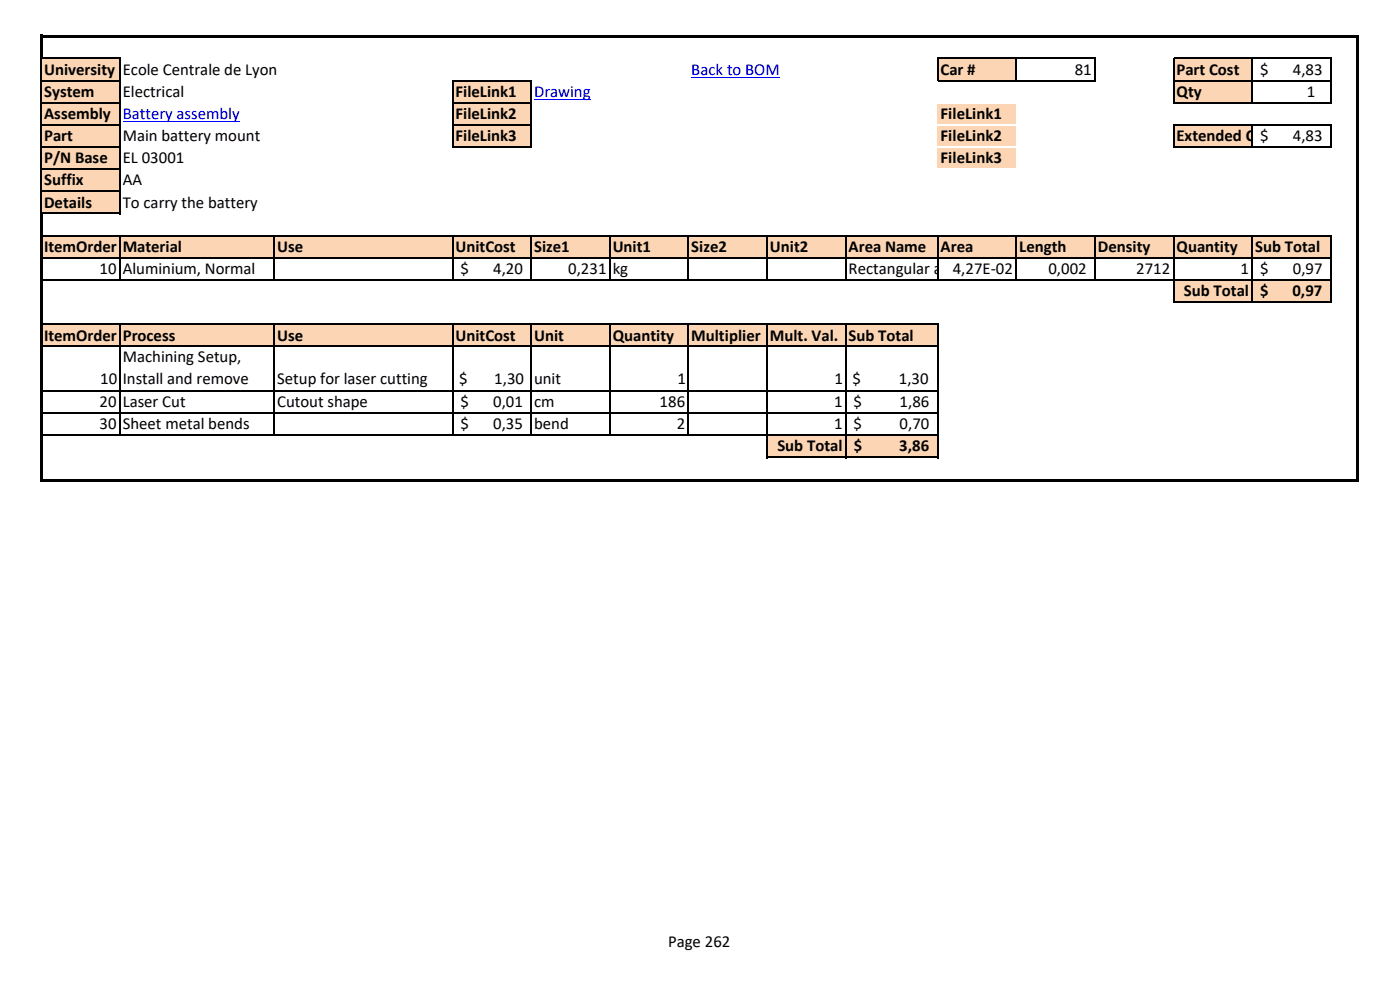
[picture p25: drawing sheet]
<svg xmlns="http://www.w3.org/2000/svg" width="297mm" height="210mm" viewBox="0 0 297 210" stroke-linecap="round" stroke-linejoin="round" font-family="sans-serif">
<defs><g id="words">
<g font-size="3.6">
<text x="9.4" y="15.8">University</text>
<text x="26" y="15.8">Ecole Centrale de Lyon</text>
<text x="199.5" y="15.8">Car #</text>
<text x="228" y="15.8">81</text>
<text x="249.6" y="15.8">Part Cost</text>
<text x="267.3" y="15.8">$</text>
<text x="274.3" y="15.8">4,83</text>
<text x="9.4" y="20.5">System</text>
<text x="26" y="20.5">Electrical</text>
<text x="96.6" y="20.5">FileLink1</text>
<text x="249.6" y="20.5">Qty</text>
<text x="277.2" y="20.5">1</text>
<text x="9.4" y="25.2">Assembly</text>
<text x="9.4" y="29.9">Part</text>
<text x="26" y="29.9">Main battery mount</text>
<text x="96.6" y="25.2">FileLink2</text>
<text x="96.6" y="29.9">FileLink3</text>
<text x="199.5" y="25.2">FileLink1</text>
<text x="199.5" y="29.9">FileLink2</text>
<text x="249.6" y="29.9">Extended Cost</text>
<text x="267.3" y="29.9">$</text>
<text x="274.3" y="29.9">4,83</text>
<text x="9.4" y="34.6">P/N Base</text>
<text x="26" y="34.6">EL 03001</text>
<text x="199.5" y="34.6">FileLink3</text>
<text x="9.4" y="39.3">Suffix</text>
<text x="26" y="39.3">AA</text>
<text x="9.4" y="44">Details</text>
<text x="26" y="44">To carry the battery</text>
<text x="9.4" y="53.4">ItemOrder</text>
<text x="26" y="53.4">Material</text>
<text x="58.8" y="53.4">Use</text>
<text x="96.6" y="53.4">UnitCost</text>
<text x="113.3" y="53.4">Size1</text>
<text x="130" y="53.4">Unit1</text>
<text x="146.7" y="53.4">Size2</text>
<text x="163.3" y="53.4">Unit2</text>
<text x="180" y="53.4">Area Name</text>
<text x="199.5" y="53.4">Area</text>
<text x="216.2" y="53.4">Length</text>
<text x="232.9" y="53.4">Density</text>
<text x="249.6" y="53.4">Quantity</text>
<text x="266.3" y="53.4">Sub Total</text>
<text x="21.1" y="58.1">10</text>
<text x="26" y="58.1">Aluminium, Normal</text>
<text x="97.7" y="58.1">$</text>
<text x="104.6" y="58.1">4,20</text>
<text x="120.5" y="58.1">0,231</text>
<text x="130" y="58.1">kg</text>
<text x="180" y="58.1">Rectangular area, 265x161mm</text>
<text x="202.1" y="58.1">4,27E-02</text>
<text x="222.4" y="58.1">0,002</text>
<text x="241" y="58.1">2712</text>
<text x="263.2" y="58.1">1</text>
<text x="267.3" y="58.1">$</text>
<text x="274.3" y="58.1">0,97</text>
<text x="251.2" y="62.8">Sub Total</text>
<text x="267.4" y="62.8">$</text>
<text x="274.2" y="62.8">0,97</text>
<text x="9.4" y="72.2">ItemOrder</text>
<text x="26" y="72.2">Process</text>
<text x="26" y="76.9">Machining Setup,</text>
<text x="58.8" y="72.2">Use</text>
<text x="96.6" y="72.2">UnitCost</text>
<text x="113.3" y="72.2">Unit</text>
<text x="130" y="72.2">Quantity</text>
<text x="146.7" y="72.2">Multiplier</text>
<text x="163.3" y="72.2">Mult. Val.</text>
<text x="180" y="72.2">Sub Total</text>
<text x="21.3" y="81.6">10</text>
<text x="26" y="81.6">Install and remove</text>
<text x="58.8" y="81.6">Setup for laser cutting</text>
<text x="97.4" y="81.6">$</text>
<text x="104.9" y="81.6">1,30</text>
<text x="113.3" y="81.6">unit</text>
<text x="143.7" y="81.6">1</text>
<text x="177.1" y="81.6">1</text>
<text x="180.8" y="81.6">$</text>
<text x="190.7" y="81.6">1,30</text>
<text x="21.1" y="86.4">20</text>
<text x="26" y="86.3">Laser Cut</text>
<text x="58.8" y="86.4">Cutout shape</text>
<text x="97.7" y="86.4">$</text>
<text x="104.6" y="86.4">0,01</text>
<text x="113.3" y="86.4">cm</text>
<text x="139.9" y="86.4">186</text>
<text x="176.9" y="86.4">1</text>
<text x="181.1" y="86.4">$</text>
<text x="190.9" y="86.4">1,86</text>
<text x="21.1" y="91.1">30</text>
<text x="26" y="90.9">Sheet metal bends</text>
<text x="97.7" y="91.1">$</text>
<text x="104.6" y="91.1">0,35</text>
<text x="113.3" y="90.9">bend</text>
<text x="143.6" y="91.1">2</text>
<text x="164.9" y="95.8">Sub Total</text>
<text x="176.9" y="91.1">1</text>
<text x="181.1" y="91.1">$</text>
<text x="181.1" y="95.8">$</text>
<text x="190.8" y="95.8">3,86</text>
<text x="190.9" y="91.1">0,70</text>
<text x="141.7" y="200.9">Page 262</text>
</g>
<g font-size="3.6" fill="#00f">
<text x="146.7" y="15.8">Back to BOM</text>
<text x="113.3" y="20.5">Drawing</text>
<text x="26" y="25.2">Battery assembly</text>
</g>
</g></defs>
<g fill="#fcd5b4">
<path d="M8.8 12.4h16.6v4.7h-16.6z" fill-rule="evenodd"/>
<path d="M198.9 12.4h16.7v4.7h-16.7z" fill-rule="evenodd"/>
<path d="M249 12.4h16.7v4.7h-16.7z" fill-rule="evenodd"/>
<path d="M8.8 17.1h16.6v4.7h-16.6z" fill-rule="evenodd"/>
<path d="M96 17.1h16.7v4.7h-16.7z" fill-rule="evenodd"/>
<path d="M249 17.1h16.7v4.7h-16.7z" fill-rule="evenodd"/>
<path d="M8.8 21.8h16.6v9.4h-16.6z" fill-rule="evenodd"/>
<path d="M96 21.8h16.7v9.4h-16.7z" fill-rule="evenodd"/>
<path d="M198.9 21.8h16.7v9.4h-16.7z" fill-rule="evenodd"/>
<path d="M249 26.5h16.7v4.7h-16.7z" fill-rule="evenodd"/>
<path d="M8.8 31.2h16.6v4.7h-16.6z" fill-rule="evenodd"/>
<path d="M198.9 31.2h16.7v4.7h-16.7z" fill-rule="evenodd"/>
<path d="M8.8 35.9h16.6v9.4h-16.6z" fill-rule="evenodd"/>
<path d="M8.8 50h273.6v4.7h-273.6z" fill-rule="evenodd"/>
<path d="M249 59.4h33.4v4.7h-33.4z" fill-rule="evenodd"/>
<path d="M8.8 68.8h190.1v4.7h-190.1z" fill-rule="evenodd"/>
</g>
<path d="M179.4 73.5h19.5v9.4h-19.5z" fill-rule="evenodd" fill="#fff"/>
<path d="M162.7 92.3h36.2v4.7h-36.2z" fill-rule="evenodd" fill="#fcd5b4"/>
<path d="M146.7 16.4h18.8M26 25.8h24.9M113.3 21.1h12" fill="none" stroke="#00f" stroke-width=".21"/>
<path d="M8.4 7.4h.7v5.1h-.7z" fill-rule="evenodd" fill="#000"/>
<path d="M8.9 17.1h16.7M9.1 12.4h16.5M96.2 17.1h16.6M199.1 12.4h33.3M199.1 17.1h33.3M8.9 21.8h16.7M96.2 21.8h16.6" fill="none" stroke="#000" stroke-width=".3"/>
<path d="M198.9 21.6h16.7v.3h-16.7z" fill-rule="evenodd" fill="#fff"/>
<path d="M8.9 26.5h16.7M96.2 26.5h16.6" fill="none" stroke="#000" stroke-width=".3"/>
<path d="M198.9 26.3h16.7v.3h-16.7z" fill-rule="evenodd" fill="#fff"/>
<path d="M249 12.2v9.7M265.7 12.5v9.4M282.3 12.5v9.4M8.9 31.2h16.7M96.2 31.2h16.6" fill="none" stroke="#000" stroke-width=".3"/>
<path d="M198.9 31h16.7v.3h-16.7z" fill-rule="evenodd" fill="#fff"/>
<g fill="none" stroke="#000" stroke-width=".3">
<path d="M8.7 12.5v32.6M25.4 12.5v32.9M96 16.9v14.4M112.7 17.2v14.1M198.9 12.2v5M215.6 12.5v4.7M232.3 12.5v4.7M249.1 12.4h33.4M249.1 17.1h33.4M8.9 35.9h16.7M249 26.3v5M249.1 21.8h33.4"/>
<path d="M249.1 26.5h33.4M249.1 31.2h33.4M265.7 26.6v4.7M282.3 26.6v4.7M25.4 50.1v9.4M58.2 50.1v9.4M96 50.1v9.4M112.7 50.1v9.4M129.4 50.1v9.4M146 50.1v9.4M162.7 50.1v9.4M179.4 50.1v9.4"/>
<path d="M198.9 50.1v9.4M215.6 50.1v9.4M232.3 50.1v9.4M249 50.1v14.1M265.7 50.1v14.1M282.3 50.1v14.1M25.4 68.9v23.6M58.2 68.9v23.6M96 68.9v23.6M112.7 68.9v23.6M129.4 68.9v23.6M146 68.9v23.6"/>
<path d="M162.7 68.9v28.3M179.4 68.9v28.3M198.9 68.9v28.3"/>
</g>
<g fill="#000">
<path d="M9.1 7.4h279.2v.6h-279.2z" fill-rule="evenodd"/>
<path d="M8.4 45.1h.7v57.2h-.7z" fill-rule="evenodd"/>
<path d="M287.7 8h.6v94.3h-.6z" fill-rule="evenodd"/>
</g>
<path d="M198.9 35.7h16.7v.3h-16.7z" fill-rule="evenodd" fill="#fff"/>
<path d="M8.9 40.6h16.7M9.1 45.3h16.5M9.1 50h273.4M9.1 54.7h273.4M9.1 59.4h273.4M9.1 68.8h190M9.1 73.5h190M249.1 64.1h33.4M9.1 82.9h190M9.1 87.6h190M9.1 92.3h190M162.9 97h36.2" fill="none" stroke="#000" stroke-width=".3"/>
<path d="M9.1 101.6h279.2v.7h-279.2z" fill-rule="evenodd" fill="#000"/>
<use href="#words"/>
</svg>
